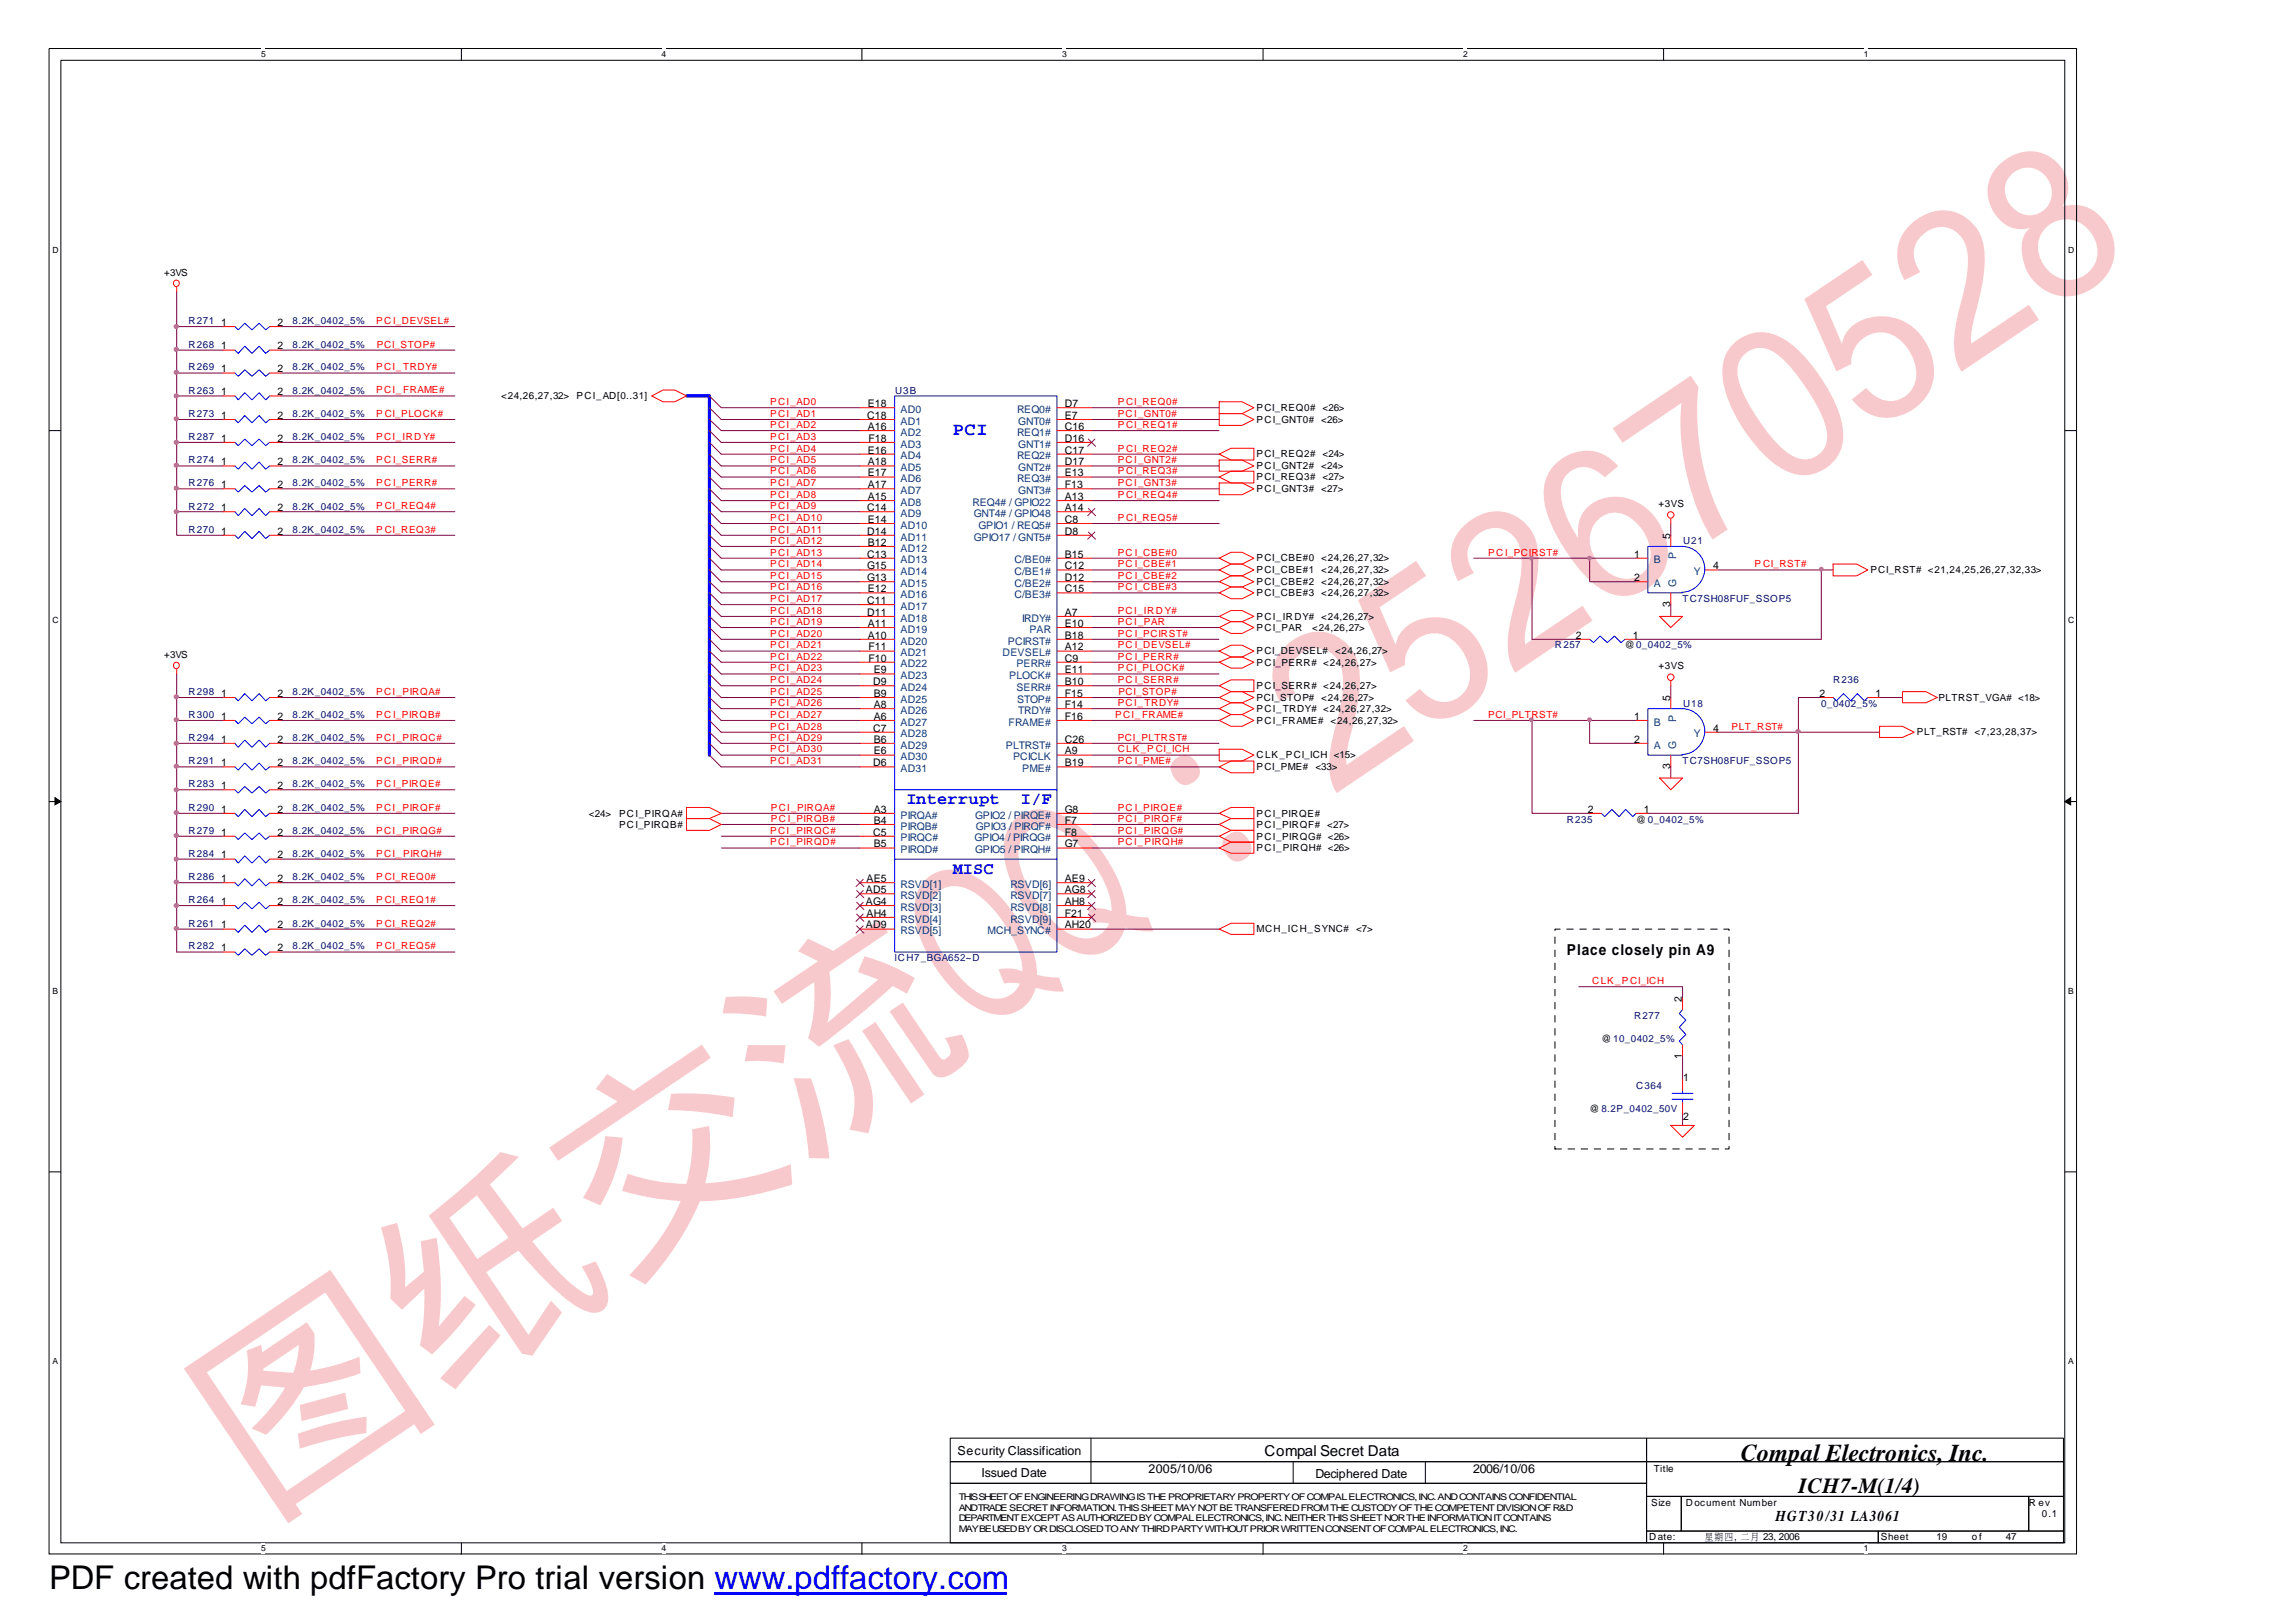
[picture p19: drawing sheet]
<svg xmlns="http://www.w3.org/2000/svg" width="297mm" height="210mm" viewBox="0 0 297 210" stroke-linecap="round" stroke-linejoin="round" font-family="sans-serif">
<defs><g id="words">
<text font-size="27.9" fill="#f7c9cc" x="33.8" y="196.5" transform="rotate(-34 33.8 196.5)">图纸交流QQ：252670528</text>
<text font-size="4.2" x="6.3" y="205.7">PDF created with pdfFactory Pro trial version www.pdffactory.com</text>
<text font-size="3.1" x="225.2" y="189.1">Compal Electronics, Inc.</text>
<text font-size="2.8" x="232.7" y="193.2">ICH7-M(1/4)</text>
<text font-size="2.4" fill="#00f" x="123.3" y="56.2">PCI</text>
<g font-size="2.2" fill="#00f">
<text x="117.3" y="104.1">Interrupt</text>
<text x="132.1" y="104.1">I/F</text>
<text x="123.3" y="113">MISC</text>
</g>
<g font-size="1.9">
<text x="202.7" y="123.5">Place closely pin A9</text>
<text x="163.6" y="188.4">Compal Secret Data</text>
<text x="229.7" y="196.9">HGT30/31 LA3061</text>
</g>
<g font-size="1.6">
<text x="123.9" y="188.2">Security Classification</text>
<text x="127" y="191.1">Issued Date</text>
<text x="148.6" y="190.7">2005/10/06</text>
<text x="170.2" y="191.3">Deciphered Date</text>
<text x="190.6" y="190.7">2006/10/06</text>
</g>
<g font-size="1.4">
<text x="28.6" y="45.2">1</text>
<text x="28.6" y="42.2">1</text>
<text x="35.9" y="45.2">2</text>
<text x="35.9" y="42.2">2</text>
<text x="28.6" y="48.2">1</text>
<text x="28.6" y="51.2">1</text>
<text x="35.9" y="48.2">2</text>
<text x="35.9" y="51.2">2</text>
<text x="112.3" y="52.7">E18</text>
<text x="137.8" y="52.7">D7</text>
<text x="28.6" y="57.2">1</text>
<text x="28.6" y="54.2">1</text>
<text x="35.9" y="57.2">2</text>
<text x="35.9" y="54.2">2</text>
<text x="112.2" y="54.2">C18</text>
<text x="112.3" y="55.6">A16</text>
<text x="112.3" y="58.7">E16</text>
<text x="112.4" y="57.2">F18</text>
<text x="137.8" y="55.6">C16</text>
<text x="137.8" y="58.7">C17</text>
<text x="137.8" y="54.2">E7</text>
<text x="137.8" y="57.2">D16</text>
<text x="28.6" y="60.2">1</text>
<text x="28.6" y="63.2">1</text>
<text x="35.9" y="60.2">2</text>
<text x="35.9" y="63.2">2</text>
<text x="112.3" y="60.2">A18</text>
<text x="112.3" y="61.7">E17</text>
<text x="112.3" y="63.2">A17</text>
<text x="112.3" y="64.7">A15</text>
<text x="137.8" y="61.7">E13</text>
<text x="137.8" y="60.2">D17</text>
<text x="137.8" y="63.2">F13</text>
<text x="137.8" y="64.7">A13</text>
<text x="28.6" y="66.1">1</text>
<text x="28.6" y="69.2">1</text>
<text x="35.9" y="66.1">2</text>
<text x="35.9" y="69.2">2</text>
<text x="112.2" y="66.1">C14</text>
<text x="112.2" y="69.2">D14</text>
<text x="112.3" y="67.7">E14</text>
<text x="112.3" y="70.6">B12</text>
<text x="137.8" y="69.2">D8</text>
<text x="137.8" y="66.1">A14</text>
<text x="137.8" y="67.7">C8</text>
<text x="216.1" y="69.7" transform="rotate(-90 216.1 69.7)">5</text>
<text x="112.2" y="72.2">C13</text>
<text x="112.2" y="73.7">G15</text>
<text x="112.2" y="75.2">G13</text>
<text x="112.3" y="76.6">E12</text>
<text x="137.8" y="72.2">B15</text>
<text x="137.8" y="73.7">C12</text>
<text x="137.8" y="75.2">D12</text>
<text x="137.8" y="76.6">C15</text>
<text x="211.4" y="72.2">1</text>
<text x="211.4" y="75.2">2</text>
<text x="221.7" y="73.7">4</text>
<text x="112.2" y="78.2">C11</text>
<text x="112.2" y="79.7">D11</text>
<text x="112.3" y="81.1">A11</text>
<text x="112.3" y="82.6">A10</text>
<text x="137.8" y="81.1">E10</text>
<text x="137.8" y="79.7">A7</text>
<text x="137.8" y="82.6">B18</text>
<text x="203.9" y="82.6">2</text>
<text x="211.2" y="82.6">1</text>
<text x="216.1" y="78.5" transform="rotate(-90 216.1 78.5)">3</text>
<text x="112.4" y="84.2">F11</text>
<text x="112.4" y="85.6">F10</text>
<text x="112.9" y="88.7">D9</text>
<text x="113" y="87.1">E9</text>
<text x="137.8" y="84.2">A12</text>
<text x="137.8" y="87.1">E11</text>
<text x="137.8" y="85.6">C9</text>
<text x="137.8" y="88.7">B10</text>
<text x="28.6" y="93.1">1</text>
<text x="28.6" y="90.2">1</text>
<text x="35.9" y="93.1">2</text>
<text x="35.9" y="90.2">2</text>
<text x="112.9" y="94.7">C7</text>
<text x="113" y="90.2">B9</text>
<text x="113" y="91.6">A8</text>
<text x="113" y="93.1">A6</text>
<text x="137.8" y="93.1">F16</text>
<text x="137.8" y="90.2">F15</text>
<text x="137.8" y="91.6">F14</text>
<text x="211.4" y="93.1">1</text>
<text x="216.1" y="90.7" transform="rotate(-90 216.1 90.7)">5</text>
<text x="221.7" y="94.7">4</text>
<text x="235.4" y="90.2">2</text>
<text x="242.7" y="90.2">1</text>
<text x="28.6" y="96.1">1</text>
<text x="28.6" y="99.2">1</text>
<text x="35.9" y="96.1">2</text>
<text x="35.9" y="99.2">2</text>
<text x="112.9" y="99.2">D6</text>
<text x="113" y="96.1">B6</text>
<text x="113" y="97.6">E6</text>
<text x="137.8" y="97.6">A9</text>
<text x="137.8" y="96.1">C26</text>
<text x="137.8" y="99.2">B19</text>
<text x="211.4" y="96.1">2</text>
<text x="216.1" y="99.5" transform="rotate(-90 216.1 99.5)">3</text>
<text x="28.6" y="102.1">1</text>
<text x="28.6" y="105.2">1</text>
<text x="35.9" y="102.1">2</text>
<text x="35.9" y="105.2">2</text>
<text x="113" y="105.2">A3</text>
<text x="113" y="106.6">B4</text>
<text x="137.8" y="106.6">F7</text>
<text x="137.8" y="105.2">G8</text>
<text x="205.4" y="105.2">2</text>
<text x="212.7" y="105.2">1</text>
<text x="28.6" y="111.1">1</text>
<text x="28.6" y="108.1">1</text>
<text x="35.9" y="111.1">2</text>
<text x="35.9" y="108.1">2</text>
<text x="112.9" y="108.1">C5</text>
<text x="113" y="109.7">B5</text>
<text x="137.8" y="108.1">F8</text>
<text x="137.8" y="109.7">G7</text>
<text x="28.6" y="114.1">1</text>
<text x="28.6" y="117.1">1</text>
<text x="35.9" y="114.1">2</text>
<text x="35.9" y="117.1">2</text>
<text x="112" y="115.6">AD5</text>
<text x="112" y="117.1">AG4</text>
<text x="112.1" y="118.6">AH4</text>
<text x="112.1" y="114.1">AE5</text>
<text x="137.8" y="114.1">AE9</text>
<text x="137.8" y="115.6">AG8</text>
<text x="137.8" y="117.1">AH8</text>
<text x="137.8" y="118.6">F21</text>
<text x="28.6" y="120.2">1</text>
<text x="28.6" y="123.1">1</text>
<text x="35.9" y="120.2">2</text>
<text x="35.9" y="123.1">2</text>
<text x="112" y="120.2">AD9</text>
<text x="137.8" y="120.2">AH20</text>
<text x="217.6" y="129.6" transform="rotate(-90 217.6 129.6)">2</text>
<text x="217.6" y="137" transform="rotate(-90 217.6 137)">1</text>
<text x="217.8" y="139.9">1</text>
<text x="217.8" y="145">2</text>
</g>
<g font-size="1.4" fill="#004080">
<text x="116.5" y="53.4">AD0</text>
<text x="131.6" y="53.4">REQ0#</text>
<text x="116.5" y="55">AD1</text>
<text x="116.5" y="56.4">AD2</text>
<text x="116.5" y="57.9">AD3</text>
<text x="116.5" y="59.5">AD4</text>
<text x="131.6" y="56.4">REQ1#</text>
<text x="131.6" y="59.5">REQ2#</text>
<text x="131.7" y="55">GNT0#</text>
<text x="131.7" y="57.9">GNT1#</text>
<text x="116.5" y="61">AD5</text>
<text x="116.5" y="62.4">AD6</text>
<text x="116.5" y="63.9">AD7</text>
<text x="116.5" y="65.5">AD8</text>
<text x="125.8" y="65.5">REQ4# / GPIO22</text>
<text x="131.6" y="62.4">REQ3#</text>
<text x="131.7" y="61">GNT2#</text>
<text x="131.7" y="63.9">GNT3#</text>
<text x="116.5" y="66.9">AD9</text>
<text x="116.5" y="68.4">AD10</text>
<text x="116.5" y="69.9">AD11</text>
<text x="116.5" y="71.4">AD12</text>
<text x="126" y="69.9">GPIO17 / GNT5#</text>
<text x="126" y="66.9">GNT4# / GPIO48</text>
<text x="126.6" y="68.4">GPIO1 / REQ5#</text>
<text x="116.5" y="72.9">AD13</text>
<text x="116.5" y="74.4">AD14</text>
<text x="116.5" y="76">AD15</text>
<text x="116.5" y="77.4">AD16</text>
<text x="131.2" y="72.9">C/BE0#</text>
<text x="131.2" y="74.4">C/BE1#</text>
<text x="131.2" y="76">C/BE2#</text>
<text x="131.2" y="77.4">C/BE3#</text>
<text x="214" y="72.9">B</text>
<text x="214" y="76">A</text>
<text x="216.8" y="76" transform="rotate(-90 216.8 76)">G</text>
<text x="216.8" y="72.4" transform="rotate(-90 216.8 72.4)">P</text>
<text x="219.1" y="74.4">Y</text>
<text x="116.5" y="78.9">AD17</text>
<text x="116.5" y="80.4">AD18</text>
<text x="116.5" y="81.9">AD19</text>
<text x="116.5" y="83.4">AD20</text>
<text x="130.4" y="83.4">PCIRST#</text>
<text x="132.2" y="80.4">IRDY#</text>
<text x="133.2" y="81.9">PAR</text>
<text x="116.5" y="84.9">AD21</text>
<text x="116.5" y="86.4">AD22</text>
<text x="116.5" y="87.9">AD23</text>
<text x="116.5" y="89.4">AD24</text>
<text x="129.7" y="84.9">DEVSEL#</text>
<text x="130.6" y="87.9">PLOCK#</text>
<text x="131.5" y="86.4">PERR#</text>
<text x="131.5" y="89.4">SERR#</text>
<text x="116.5" y="90.9">AD25</text>
<text x="116.5" y="92.4">AD26</text>
<text x="116.5" y="93.9">AD27</text>
<text x="116.5" y="95.4">AD28</text>
<text x="130.5" y="93.9">FRAME#</text>
<text x="131.6" y="90.9">STOP#</text>
<text x="131.7" y="92.4">TRDY#</text>
<text x="214" y="93.9">B</text>
<text x="216.8" y="93.4" transform="rotate(-90 216.8 93.4)">P</text>
<text x="219.1" y="95.4">Y</text>
<text x="116.5" y="96.9">AD29</text>
<text x="116.5" y="98.4">AD30</text>
<text x="116.5" y="99.9">AD31</text>
<text x="130.1" y="96.9">PLTRST#</text>
<text x="131.1" y="98.4">PCICLK</text>
<text x="132.2" y="99.9">PME#</text>
<text x="214" y="96.9">A</text>
<text x="216.8" y="97" transform="rotate(-90 216.8 97)">G</text>
<text x="116.5" y="105.9">PIRQA#</text>
<text x="116.5" y="107.4">PIRQB#</text>
<text x="126.2" y="105.9">GPIO2 / PIRQE#</text>
<text x="126.2" y="107.4">GPIO3 / PIRQF#</text>
<text x="116.5" y="108.9">PIRQC#</text>
<text x="116.5" y="110.4">PIRQD#</text>
<text x="126.1" y="108.9">GPIO4 / PIRQG#</text>
<text x="126.2" y="110.4">GPIO5 / PIRQH#</text>
<text x="116.5" y="119.4">RSVD[4]</text>
<text x="116.5" y="116.3">RSVD[2]</text>
<text x="116.5" y="117.9">RSVD[3]</text>
<text x="116.5" y="114.9">RSVD[1]</text>
<text x="130.7" y="114.9">RSVD[6]</text>
<text x="130.7" y="116.3">RSVD[7]</text>
<text x="130.7" y="117.9">RSVD[8]</text>
<text x="130.7" y="119.4">RSVD[9]</text>
<text x="116.5" y="120.9">RSVD[5]</text>
<text x="127.8" y="120.9">MCH_SYNC#</text>
</g>
<g font-size="1.3">
<text x="21.3" y="35.7">+3VS</text>
<text x="64.9" y="51.6">&lt;24,26,27,32&gt;</text>
<text x="74.6" y="51.6">PCI_AD[0..31]</text>
<text x="162.6" y="53.2">PCI_REQ0#</text>
<text x="171.1" y="53.2">&lt;26&gt;</text>
<text x="162.6" y="59.2">PCI_REQ2#</text>
<text x="162.6" y="54.7">PCI_GNT0#</text>
<text x="170.9" y="54.7">&lt;26&gt;</text>
<text x="171.1" y="59.2">&lt;24&gt;</text>
<text x="162.6" y="60.7">PCI_GNT2#</text>
<text x="162.6" y="63.7">PCI_GNT3#</text>
<text x="162.6" y="62.2">PCI_REQ3#</text>
<text x="170.9" y="60.7">&lt;24&gt;</text>
<text x="170.9" y="63.7">&lt;27&gt;</text>
<text x="171.1" y="62.2">&lt;27&gt;</text>
<text x="214.5" y="65.6">+3VS</text>
<text x="162.6" y="72.7">PCI_CBE#0</text>
<text x="162.6" y="74.2">PCI_CBE#1</text>
<text x="162.6" y="75.7">PCI_CBE#2</text>
<text x="162.6" y="77.1">PCI_CBE#3</text>
<text x="170.9" y="72.7">&lt;24,26,27,32&gt;</text>
<text x="170.9" y="74.2">&lt;24,26,27,32&gt;</text>
<text x="170.9" y="75.7">&lt;24,26,27,32&gt;</text>
<text x="170.9" y="77.1">&lt;24,26,27,32&gt;</text>
<text x="242" y="74.2">PCI_RST# &lt;21,24,25,26,27,32,33&gt;</text>
<text x="162.6" y="80.2">PCI_IRDY#</text>
<text x="162.6" y="81.6">PCI_PAR</text>
<text x="169.8" y="81.6">&lt;24,26,27&gt;</text>
<text x="170.9" y="80.2">&lt;24,26,27&gt;</text>
<text x="210.2" y="83.9">@0_0402_5%</text>
<text x="21.3" y="85.1">+3VS</text>
<text x="162.6" y="84.7">PCI_DEVSEL#</text>
<text x="162.6" y="86.2">PCI_PERR# &lt;24,26,27&gt;</text>
<text x="162.6" y="89.2">PCI_SERR# &lt;24,26,27&gt;</text>
<text x="172.7" y="84.7">&lt;24,26,27&gt;</text>
<text x="214.5" y="86.6">+3VS</text>
<text x="162.6" y="90.7">PCI_STOP#</text>
<text x="162.6" y="92.1">PCI_TRDY# &lt;24,26,27,32&gt;</text>
<text x="162.6" y="93.7">PCI_FRAME#</text>
<text x="170.9" y="90.7">&lt;24,26,27&gt;</text>
<text x="172.1" y="93.7">&lt;24,26,27,32&gt;</text>
<text x="248" y="95.2">PLT_RST#</text>
<text x="250.8" y="90.7">PLTRST_VGA# &lt;18&gt;</text>
<text x="255.4" y="95.2">&lt;7,23,28,37&gt;</text>
<text x="162.6" y="98.1">CLK_PCI_ICH &lt;15&gt;</text>
<text x="162.6" y="99.7">PCI_PME#</text>
<text x="170.2" y="99.7">&lt;33&gt;</text>
<text x="76.2" y="105.7">&lt;24&gt;</text>
<text x="80.1" y="105.7">PCI_PIRQA#</text>
<text x="80.1" y="107.1">PCI_PIRQB#</text>
<text x="162.6" y="105.7">PCI_PIRQE#</text>
<text x="162.6" y="107.1">PCI_PIRQF#</text>
<text x="171.7" y="107.1">&lt;27&gt;</text>
<text x="211.7" y="106.4">@ 0_0402_5%</text>
<text x="162.6" y="108.6">PCI_PIRQG# &lt;26&gt;</text>
<text x="162.6" y="110.2">PCI_PIRQH# &lt;26&gt;</text>
<text x="162.6" y="120.7">MCH_ICH_SYNC#</text>
<text x="175.4" y="120.7">&lt;7&gt;</text>
<text x="207.2" y="134.9">@ 10_0402_5%</text>
<text x="205.7" y="143.9">@ 8.2P_0402_50V</text>
<text x="214" y="190.4">Title</text>
<text x="213.6" y="194.8">Size</text>
<text x="218.1" y="194.8">Document Number</text>
<text x="262.5" y="194.8">R ev</text>
<text x="264.2" y="196.4">0.1</text>
<text x="213.4" y="199.3">Date:</text>
<text x="220.6" y="199.3">星, 二,</text>
<text x="221.8" y="199.3">期</text>
<text x="223.1" y="199.3">四月 2006</text>
<text x="228.1" y="199.3">23</text>
<text x="243.3" y="199.3">Sheet</text>
<text x="250.5" y="199.3">19</text>
<text x="255.1" y="199.3">o f</text>
<text x="259.5" y="199.3">47</text>
</g>
<g font-size="1.3" fill="#000080">
<text x="24.4" y="41.9">R271</text>
<text x="37.8" y="41.9">8.2K_0402_5%</text>
<text x="24.4" y="45">R268</text>
<text x="24.4" y="47.9">R269</text>
<text x="37.8" y="45">8.2K_0402_5%</text>
<text x="37.8" y="47.9">8.2K_0402_5%</text>
<text x="24.4" y="53.9">R273</text>
<text x="24.4" y="51">R263</text>
<text x="37.8" y="53.9">8.2K_0402_5%</text>
<text x="37.8" y="51">8.2K_0402_5%</text>
<text x="115.8" y="51">U3B</text>
<text x="24.4" y="56.9">R287</text>
<text x="24.4" y="60">R274</text>
<text x="37.8" y="56.9">8.2K_0402_5%</text>
<text x="37.8" y="60">8.2K_0402_5%</text>
<text x="24.4" y="66">R272</text>
<text x="24.4" y="62.9">R276</text>
<text x="37.8" y="66">8.2K_0402_5%</text>
<text x="37.8" y="62.9">8.2K_0402_5%</text>
<text x="24.4" y="68.9">R270</text>
<text x="37.8" y="68.9">8.2K_0402_5%</text>
<text x="217.8" y="70.5">U21</text>
<text x="217.7" y="77.9">TC7SH08FUF_SSOP5</text>
<text x="201.2" y="83.9">R257</text>
<text x="24.4" y="89.9">R298</text>
<text x="37.8" y="89.9">8.2K_0402_5%</text>
<text x="237.2" y="88.4">R236</text>
<text x="24.4" y="95.9">R294</text>
<text x="24.4" y="92.9">R300</text>
<text x="37.8" y="95.9">8.2K_0402_5%</text>
<text x="37.8" y="92.9">8.2K_0402_5%</text>
<text x="217.8" y="91.5">U18</text>
<text x="235.6" y="91.5">0_0402_5%</text>
<text x="24.4" y="101.9">R283</text>
<text x="24.4" y="98.9">R291</text>
<text x="37.8" y="101.9">8.2K_0402_5%</text>
<text x="37.8" y="98.9">8.2K_0402_5%</text>
<text x="217.7" y="98.9">TC7SH08FUF_SSOP5</text>
<text x="24.4" y="104.9">R290</text>
<text x="24.4" y="107.9">R279</text>
<text x="37.8" y="104.9">8.2K_0402_5%</text>
<text x="37.8" y="107.9">8.2K_0402_5%</text>
<text x="202.7" y="106.4">R235</text>
<text x="24.4" y="113.9">R286</text>
<text x="24.4" y="110.9">R284</text>
<text x="37.8" y="113.9">8.2K_0402_5%</text>
<text x="37.8" y="110.9">8.2K_0402_5%</text>
<text x="24.4" y="119.9">R261</text>
<text x="24.4" y="116.9">R264</text>
<text x="37.8" y="119.9">8.2K_0402_5%</text>
<text x="37.8" y="116.9">8.2K_0402_5%</text>
<text x="24.4" y="122.9">R282</text>
<text x="37.8" y="122.9">8.2K_0402_5%</text>
<text x="115.7" y="124.4">ICH7_BGA652~D</text>
<text x="211.4" y="131.8">R277</text>
<text x="211.7" y="140.9">C364</text>
</g>
<g font-size="1.3" fill="#f00">
<text x="48.7" y="41.9">PC I_DEVSEL#</text>
<text x="48.7" y="47.9">PCI_ TRDY#</text>
<text x="48.8" y="45">PCI_STOP#</text>
<text x="48.7" y="50.9">PCI_ FRAME#</text>
<text x="48.7" y="53.9">P CI_PLOCK#</text>
<text x="99.7" y="52.4">PCI_AD0</text>
<text x="99.7" y="53.9">PCI_AD1</text>
<text x="144.6" y="52.4">P CI_REQ0#</text>
<text x="144.6" y="53.9">PCI_GNT0#</text>
<text x="48.7" y="56.9">PCI_IRD Y#</text>
<text x="48.7" y="60">PC I_SERR#</text>
<text x="99.7" y="55.4">PCI_AD2</text>
<text x="99.7" y="56.9">PCI_AD3</text>
<text x="99.7" y="58.4">PCI_AD4</text>
<text x="99.7" y="60">PCI_AD5</text>
<text x="144.6" y="58.4">P CI_REQ2#</text>
<text x="144.6" y="55.4">P CI_REQ1#</text>
<text x="144.6" y="60">PCI_GNT2#</text>
<text x="48.7" y="62.9">PC I_PERR#</text>
<text x="48.7" y="65.9">P CI_REQ4#</text>
<text x="99.7" y="62.9">PCI_AD7</text>
<text x="99.7" y="61.4">PCI_AD6</text>
<text x="99.7" y="64.4">PCI_AD8</text>
<text x="99.7" y="65.9">PCI_AD9</text>
<text x="144.6" y="61.4">P CI_REQ3#</text>
<text x="144.6" y="64.4">P CI_REQ4#</text>
<text x="144.6" y="62.9">PCI_GNT3#</text>
<text x="48.7" y="68.9">P CI_REQ3#</text>
<text x="99.7" y="68.9">PCI_AD11</text>
<text x="99.7" y="67.4">PCI_AD10</text>
<text x="99.7" y="71.9">PCI_AD13</text>
<text x="99.7" y="70.4">PCI_AD12</text>
<text x="144.6" y="71.9">PC I_CBE#0</text>
<text x="144.6" y="67.4">P CI_REQ5#</text>
<text x="192.5" y="71.9">PC I_PCIRST#</text>
<text x="99.7" y="73.4">PCI_AD14</text>
<text x="99.7" y="74.9">PCI_AD15</text>
<text x="99.7" y="76.4">PCI_AD16</text>
<text x="99.7" y="77.9">PCI_AD17</text>
<text x="144.6" y="73.4">PC I_CBE#1</text>
<text x="144.6" y="76.4">PC I_CBE#3</text>
<text x="144.6" y="74.9">PC I_CBE#2</text>
<text x="227" y="73.4">P CI_RST#</text>
<text x="99.7" y="80.9">PCI_AD19</text>
<text x="99.7" y="79.4">PCI_AD18</text>
<text x="99.7" y="83.9">PCI_AD21</text>
<text x="99.7" y="82.4">PCI_AD20</text>
<text x="144.6" y="83.9">PC I_DEVSEL#</text>
<text x="144.6" y="82.4">PC I_PCIRST#</text>
<text x="144.6" y="79.4">PCI_IRD Y#</text>
<text x="144.6" y="80.9">PCI_PAR</text>
<text x="48.7" y="89.9">PCI_PIRQA#</text>
<text x="99.7" y="85.4">PCI_AD22</text>
<text x="99.7" y="86.9">PCI_AD23</text>
<text x="99.7" y="89.9">PCI_AD25</text>
<text x="99.7" y="88.4">PCI_AD24</text>
<text x="144.6" y="88.4">PC I_SERR#</text>
<text x="144.6" y="85.4">PC I_PERR#</text>
<text x="144.6" y="86.9">P CI_PLOCK#</text>
<text x="144.7" y="89.9">PCI_STOP#</text>
<text x="48.7" y="95.9">PCI_PIRQC#</text>
<text x="48.7" y="92.9">PC I_PIRQB#</text>
<text x="99.7" y="94.4">PCI_AD28</text>
<text x="99.7" y="95.9">PCI_AD29</text>
<text x="99.7" y="91.4">PCI_AD26</text>
<text x="99.7" y="92.9">PCI_AD27</text>
<text x="144.3" y="92.9">PCI_ FRAME#</text>
<text x="144.6" y="91.4">PCI_ TRDY#</text>
<text x="144.6" y="95.9">PCI_PLTRST#</text>
<text x="192.5" y="92.9">PCI_PLTRST#</text>
<text x="224" y="94.4">PLT_RST#</text>
<text x="48.7" y="98.9">PCI_PIRQD#</text>
<text x="48.7" y="101.9">PC I_PIRQE#</text>
<text x="99.7" y="98.9">PCI_AD31</text>
<text x="99.7" y="97.4">PCI_AD30</text>
<text x="144.6" y="97.4">CLK_P CI_ICH</text>
<text x="144.6" y="98.9">PC I_PME#</text>
<text x="48.7" y="107.9">PCI_PIRQG#</text>
<text x="48.7" y="104.9">PCI_PIRQF#</text>
<text x="99.7" y="107.9">PCI_PIRQC#</text>
<text x="99.7" y="106.4">PC I_PIRQB#</text>
<text x="99.7" y="104.9">PCI_PIRQA#</text>
<text x="144.6" y="107.9">PCI_PIRQG#</text>
<text x="144.6" y="106.4">PCI_PIRQF#</text>
<text x="144.6" y="104.9">PC I_PIRQE#</text>
<text x="48.7" y="110.8">PCI_ PIRQH#</text>
<text x="48.7" y="113.9">P CI_REQ0#</text>
<text x="99.7" y="109.4">PCI_PIRQD#</text>
<text x="144.6" y="109.4">PCI_ PIRQH#</text>
<text x="48.7" y="119.9">P CI_REQ2#</text>
<text x="48.7" y="116.9">P CI_REQ1#</text>
<text x="48.7" y="122.9">P CI_REQ5#</text>
<text x="206" y="127.4">CLK_P CI_ICH</text>
</g>
<g font-size="1.2">
<text x="124" y="194.2">THISSHEETOFENGINEERINGDRAWINGISTHEPROPRIETARYPROPERTYOFCOMPALELECTRONICS, INC.ANDCONTAINSCONFIDENTIAL</text>
<text x="124" y="195.5">ANDTRADESECRETINFORMATION.THISSHEETMAYNOTBETRANSFEREDFROMTHECUSTODYOFTHECOMPETENTDIVISIONOFR&amp;D</text>
<text x="124" y="196.9">DEPARTMENTEXCEPTASAUTHORIZEDBYCOMPALELECTRONICS, INC.NEITHERTHISSHEETNORTHEINFORMATIONITCONTAINS</text>
<text x="124" y="198.2">MAYBEUSEDBYORDISCLOSEDTOANYTHIRDPARTYWITHOUTPRIORWRITTENCONSENTOFCOMPALELECTRONICS, INC.</text>
</g>
<g font-size="1.1">
<text x="33.8" y="7.4">5</text>
<text x="85.6" y="7.4">4</text>
<text x="137.4" y="7.4">3</text>
<text x="189.3" y="7.4">2</text>
<text x="241.1" y="7.4">1</text>
<text x="6.8" y="32.7">D</text>
<text x="267.5" y="32.7">D</text>
<text x="6.8" y="80.6">C</text>
<text x="267.5" y="80.6">C</text>
<text x="6.8" y="128.6">B</text>
<text x="267.5" y="128.6">B</text>
<text x="6.8" y="176.5">A</text>
<text x="267.5" y="176.5">A</text>
<text x="33.8" y="200.8">5</text>
<text x="85.6" y="200.8">4</text>
<text x="137.4" y="200.8">3</text>
<text x="189.3" y="200.8">2</text>
<text x="241.1" y="200.8">1</text>
</g>
</g></defs>
<path d="M6.3 6.3h262.3v194.8h-262.3zM7.9 7.8h259.2v191.9h-259.2z" fill="none" stroke="#000" stroke-width=".13"/>
<g fill="#fff">
<path d="M33.8 6.3h.5v1.3h-.5z"/>
<path d="M33.8 199.7h.5v1.3h-.5z"/>
</g>
<path d="M59.7 6.3v1.5M59.7 199.7v1.5" fill="none" stroke="#000" stroke-width=".13"/>
<g fill="#fff">
<path d="M85.6 6.3h.5v1.3h-.5z"/>
<path d="M85.6 199.7h.5v1.3h-.5z"/>
</g>
<path d="M111.5 6.3v1.5M111.5 199.7v1.5" fill="none" stroke="#000" stroke-width=".13"/>
<g fill="#fff">
<path d="M137.4 6.3h.5v1.3h-.5z"/>
<path d="M137.4 199.7h.5v1.3h-.5z"/>
</g>
<path d="M163.4 6.3v1.5M163.4 199.7v1.5" fill="none" stroke="#000" stroke-width=".13"/>
<g fill="#fff">
<path d="M189.3 6.3h.5v1.3h-.5z"/>
<path d="M189.3 199.7h.5v1.3h-.5z"/>
</g>
<path d="M215.2 6.3v1.5M215.2 199.7v1.5" fill="none" stroke="#000" stroke-width=".13"/>
<g fill="#fff">
<path d="M241.1 6.3h.5v1.3h-.5z"/>
<path d="M241.1 199.7h.5v1.3h-.5z"/>
<path d="M6.8 31.6h.6v1.3h-.6z"/>
<path d="M267.5 31.6h.6v1.3h-.6z"/>
<path d="M6.8 79.5h.6v1.4h-.6z"/>
<path d="M267.5 79.5h.6v1.4h-.6z"/>
</g>
<path d="M6.3 55.7h1.6M267.1 55.7h1.5" fill="none" stroke="#000" stroke-width=".13"/>
<g fill="#fff">
<path d="M6.8 127.5h.6v1.4h-.6z"/>
<path d="M267.5 127.5h.6v1.4h-.6z"/>
</g>
<path d="M6.3 103.7h1.6M267.1 103.7h1.5" fill="none" stroke="#000" stroke-width=".13"/>
<path d="M7.1 103.2l.8 .5-.8 .5zM267.1 103.7l.8-.5v1z" fill="#000" stroke="#000" stroke-width=".13"/>
<g fill="#fff">
<path d="M6.8 175.4h.7v1.4h-.7z"/>
<path d="M267.5 175.4h.7v1.4h-.7z"/>
</g>
<g fill="none" stroke="#000" stroke-width=".13">
<path d="M6.3 151.7h1.6M267.1 151.7h1.5M122.9 186.1h90.1v3.1h-90.1zM122.9 189.2h90.1v2.8h-90.1zM122.9 192h90.1v7.7h-90.1zM141.1 186.1v5.9M167.3 189.2v2.8M184.4 189.2v2.8M213 186.1h54v3.1h-54zM213 189.2h54v4.4h-54zM213 193.6h4.5v4.5h-4.5zM213 198.1h30v1.6h-30z"/>
<path d="M217.5 193.6h45v4.5h-45zM243 198.1h24v1.6h-24zM262.5 193.6h4.5v4.5h-4.5z"/>
</g>
<g fill="none" stroke="#800040" stroke-width=".13">
<path d="M22.9 37.8v13.4M22.9 48.3h6M22.9 42.3h6M22.9 45.3h6M22.9 51.2v6M22.9 54.3h6M22.9 57.2h6M22.9 51.2h6M22.9 57.2v6.1M36.3 54.3h22.5M36.3 57.2h22.5M36.3 48.3h22.5"/>
<path d="M36.3 42.3h22.5M36.3 45.3h22.5M36.3 51.2h22.5M91.8 57.2l1.5 1.6h18M91.8 54.3l1.5 1.4h18M91.8 51.2l1.5 1.6h18M91.8 52.8l1.5 1.5h18M91.8 55.7l1.5 1.5h18M91.8 58.8l1.5 1.5h18M141.2 58.8h16.5M141.2 55.7h16.5M141.2 52.8h16.5"/>
<path d="M141.2 54.3h16.5M22.9 63.3v2.9h6M22.9 66.2v3.1h6M22.9 60.3h6M22.9 63.3h6M36.3 60.3h22.5M36.3 63.3h22.5M36.3 66.2h22.5M36.3 69.3h22.5M91.8 70.7l1.5 1.5h18M91.8 72.2l1.5 1.6h18M91.8 75.3l1.5 1.4h18"/>
<path d="M91.8 78.2l1.5 1.6h18M91.8 73.8l1.5 1.5h18M91.8 79.8l1.5 1.4h18M91.8 61.7l1.5 1.6h18M91.8 60.3l1.5 1.4h18M91.8 63.3l1.5 1.5h18M91.8 64.8l1.5 1.4h18M91.8 67.7l1.5 1.6h18M91.8 66.2l1.5 1.5h18M91.8 69.3l1.5 1.4h18M91.8 76.7l1.5 1.5h18M141.2 72.2h16.5"/>
<path d="M141.2 73.8h16.5M141.2 76.7h16.5M141.2 79.8h16.5M141.2 75.3h16.5M141.2 60.3h16.5M141.2 63.3h16.5M141.2 61.7h16.5M141.2 64.8h16.5M141.2 67.7h16.5M190.7 72.2h21M198.2 72.2v10.5h6M205.7 72.2v3.1h6"/>
<path d="M216.2 67.7v1.6M216.2 78.2v1.6M222.2 73.8h15M235.6 73.8v8.9h-23.9M22.9 90.3h6M22.9 93.2h6M22.9 96.2h6M22.9 99.2h6M22.9 87.2v18.1M36.3 90.3h22.5M36.3 93.2h22.5M36.3 96.2h22.5"/>
<path d="M36.3 99.2h22.5M91.8 87.2l1.5 1.5h18M91.8 82.7l1.5 1.6h18M91.8 81.2l1.5 1.5h18M91.8 84.3l1.5 1.4h18M91.8 88.7l1.5 1.6h18M91.8 91.7l1.5 1.5h18M91.8 85.7l1.5 1.5h18M91.8 90.3l1.5 1.4h18M91.8 94.8l1.5 1.4h18M91.8 96.2l1.5 1.5h18M91.8 93.2l1.5 1.6h18"/>
<path d="M91.8 97.7l1.5 1.5h18M141.2 88.7h16.5M141.2 84.3h16.5M141.2 82.7h16.5M141.2 85.7h16.5M141.2 90.3h16.5M141.2 93.2h16.5M141.2 87.2h16.5M141.2 81.2h16.5M141.2 91.7h16.5M141.2 96.2h16.5M141.2 97.7h16.5"/>
<path d="M141.2 99.2h16.5M190.7 93.2h21M198.2 93.2v12.1h7.5M205.7 93.2v3h6M216.2 88.7v1.6M216.2 99.2v1.5M222.2 94.8h21M235.6 90.3h-2.9v15h-19.5M243.2 90.3h2.9M22.9 105.3v2.9h6M22.9 105.3h6M22.9 111.2h6"/>
<path d="M22.9 102.2h6M22.9 114.2h6M22.9 108.2v15h6M22.9 117.2h6M36.3 108.2h22.5M36.3 105.3h22.5M36.3 111.2h22.5M36.3 102.2h22.5M36.3 114.2h22.5M36.3 117.2h22.5M93.3 108.2h18M93.3 106.7h18"/>
<path d="M93.3 105.3h18M93.3 109.7h18M141.2 108.2h16.5M141.2 106.7h16.5M141.2 105.3h16.5M141.2 109.7h16.5M22.9 120.2h6M36.3 120.2h22.5M36.3 123.2h22.5M141.2 120.2h16.5M204.2 127.7h13.5v1.5M217.7 136.7v3"/>
<path d="M217.7 144.2v1.4"/>
</g>
<path d="M88.8 51.2h3v46.5" fill="none" stroke="#00f" stroke-width=".42"/>
<g fill="none" stroke="#f00" stroke-width=".13">
<path d="M22.9 37.2v.6M28.9 57.2h1.5M28.9 45.3h1.5M28.9 42.3h1.5M28.9 54.3h1.5M28.9 48.3h1.5M28.9 51.2h1.5M34.9 57.2h1.4M34.9 45.3h1.4M34.9 42.3h1.4M34.9 54.3h1.4M34.9 48.3h1.4"/>
<path d="M34.9 51.2h1.4M84.3 51.2l1.5-.7h1.5l1.5 .7-1.5 .8h-1.5zM111.3 57.2h4.4M111.3 54.3h4.4M111.3 52.8h4.4M111.3 55.7h4.4M111.3 58.8h4.4M136.7 57.2h4.5M136.7 54.3h4.5M136.7 52.8h4.5M136.7 55.7h4.5M136.7 58.8h4.5"/>
<path d="M157.7 59.5h3l1.5 .8-1.5 .7h-3zM157.7 58.8l1.6-.8h2.9v1.5h-2.9zM157.7 52h3l1.5 .8-1.5 .7h-3zM157.7 53.5h3l1.5 .8-1.5 .7h-3zM28.9 66.2h1.5M28.9 60.3h1.5M28.9 69.3h1.5M28.9 63.3h1.5M34.9 66.2h1.4M34.9 60.3h1.4M34.9 69.3h1.4M34.9 63.3h1.4"/>
<path d="M111.3 66.2h4.4M111.3 60.3h4.4M111.3 69.3h4.4M111.3 72.2h4.4M111.3 73.8h4.4M111.3 75.3h4.4M111.3 76.7h4.4M111.3 79.8h4.4M111.3 61.7h4.4M111.3 63.3h4.4M111.3 64.8h4.4M111.3 67.7h4.4"/>
<path d="M111.3 70.7h4.4M111.3 78.2h4.4M136.7 66.2h4.5M136.7 60.3h4.5M136.7 69.3h4.5M136.7 72.2h4.5M136.7 73.8h4.5M136.7 75.3h4.5M136.7 76.7h4.5M136.7 79.8h4.5M136.7 61.7h4.5M136.7 63.3h4.5"/>
<path d="M136.7 64.8h4.5M136.7 67.7h4.5M157.7 72.2l1.6-.7h1.4l1.5 .7-1.5 .8h-1.4zM157.7 73.8l1.6-.8h1.4l1.5 .8-1.5 .7h-1.4zM157.7 75.3l1.6-.8h1.4l1.5 .8-1.5 .7h-1.4zM157.7 76.7l1.6-.7h1.4l1.5 .7-1.5 .8h-1.4zM157.7 79.8l1.6-.8h1.4l1.5 .8-1.5 .6h-1.4zM157.7 62.5h3l1.5 .8-1.5 .7h-3zM157.7 61.7l1.6-.7h2.9v1.5h-2.9zM211.7 72.2h1.5M211.7 75.3h1.5M214.7 79.8h3l-1.5 1.4z"/>
<path d="M216.2 67.2v.5M216.2 69.3v1.4M216.2 76.7v1.5M220.6 73.8h1.6M237.2 73h3l1.4 .8-1.4 .7h-3zM22.9 86.6v.6M28.9 90.3h1.5M28.9 93.2h1.5M28.9 96.2h1.5M28.9 99.2h1.5M34.9 90.3h1.4M34.9 93.2h1.4"/>
<path d="M34.9 96.2h1.4M34.9 99.2h1.4M111.3 90.3h4.4M111.3 93.2h4.4M111.3 96.2h4.4M111.3 94.8h4.4M111.3 99.2h4.4M111.3 91.7h4.4M111.3 81.2h4.4M111.3 82.7h4.4M111.3 84.3h4.4M111.3 85.7h4.4"/>
<path d="M111.3 87.2h4.4M111.3 88.7h4.4M111.3 97.7h4.4M136.7 90.3h4.5M136.7 93.2h4.5M136.7 96.2h4.5M136.7 99.2h4.5M136.7 91.7h4.5M136.7 81.2h4.5M136.7 82.7h4.5M136.7 84.3h4.5M136.7 85.7h4.5"/>
<path d="M136.7 87.2h4.5M136.7 88.7h4.5M136.7 97.7h4.5M157.7 81.2l1.6-.8h1.4l1.5 .8-1.5 .8h-1.4zM157.7 84.3l1.6-.8h1.4l1.5 .8-1.5 .7h-1.4zM157.7 85.7l1.6-.7h1.4l1.5 .7-1.5 .8h-1.4zM157.7 90.3l1.6-.8h1.4l1.5 .8-1.5 .6h-1.4zM157.7 91.7l1.6-.8h1.4l1.5 .8-1.5 .8h-1.4zM157.7 93.2l1.6-.7h1.4l1.5 .7-1.5 .8h-1.4zM157.7 97h3l1.5 .7-1.5 .8h-3zM157.7 88.7l1.6-.7h2.9v1.5h-2.9zM157.7 99.2l1.6-.7h2.9v1.5h-2.9z"/>
<path d="M204.2 82.7h1.5M210.2 82.7h1.5M211.7 93.2h1.5M211.7 96.2h1.5M216.2 88.2v.5M216.2 90.3v1.4M216.2 97.7v1.5M220.6 94.8h1.6M235.6 90.3h1.6M241.6 90.3h1.6M243.2 94h2.9l1.6 .8-1.6 .6h-2.9zM246.1 89.5h3.1l1.4 .8-1.4 .6h-3.1z"/>
<path d="M28.9 102.2h1.5M28.9 114.2h1.5M28.9 111.2h1.5M28.9 105.3h1.5M28.9 108.2h1.5M28.9 117.2h1.5M34.9 102.2h1.4M34.9 114.2h1.4M34.9 111.2h1.4M34.9 105.3h1.4M34.9 108.2h1.4M34.9 117.2h1.4"/>
<path d="M88.8 104.5h3l1.5 .8-1.5 .6h-3zM88.8 105.9h3l1.5 .8-1.5 .8h-3zM111.3 114.2h4.4M111.3 105.3h4.4M111.3 106.7h4.4M111.3 108.2h4.4M111.3 109.7h4.4M111.3 118.7h4.4M111.3 115.7h4.4M111.3 117.2h4.4M136.7 114.2h4.5M136.7 105.3h4.5"/>
<path d="M136.7 106.7h4.5M136.7 108.2h4.5M136.7 109.7h4.5M136.7 118.7h4.5M136.7 115.7h4.5M136.7 117.2h4.5M157.7 105.3l1.6-.8h2.9v1.4h-2.9zM157.7 106.7l1.6-.8h2.9v1.6h-2.9zM157.7 108.2l1.6-.7h2.9v1.5h-2.9zM157.7 109.7l1.6-.7h2.9v1.4h-2.9zM205.7 105.3h1.5M211.7 105.3h1.5"/>
<path d="M214.7 100.7h3l-1.5 1.5zM28.9 120.2h1.5M28.9 123.2h1.5M34.9 120.2h1.4M34.9 123.2h1.4M111.3 120.2h4.4M136.7 120.2h4.5M157.7 120.2l1.6-.7h2.9v1.4h-2.9zM217.7 129.2v1.5M217.7 135.2v1.5M217.7 139.7v1.5M216.2 145.6h3l-1.5 1.6z"/>
<path d="M217.7 142.7v1.5"/>
<circle cx="22.8" cy="36.7" r=".4"/>
<circle cx="216.2" cy="66.6" r=".42"/>
<circle cx="22.8" cy="86.1" r=".4"/>
<circle cx="216.2" cy="87.6" r=".42"/>
</g>
<path d="M201.2 120.2h22.5v28.5h-22.5z" fill="none" stroke="#000" stroke-width=".13" stroke-dasharray=".8"/>
<g fill="none" stroke="#00f" stroke-width=".13">
<path d="M30.4 57.2l.4 .5 .9-.9 .9 .9 .9-.9 .9 .9 .5-.5M30.4 45.3l.4 .4 .9-.9 .9 .9 .9-.9 .9 .9 .5-.4M30.4 42.3l.4 .4 .9-.9 .9 .9 .9-.9 .9 .9 .5-.4M30.4 54.3l.4 .4 .9-.9 .9 .9 .9-.9 .9 .9 .5-.4M30.4 48.3l.4 .4 .9-.8 .9 .8 .9-.8 .9 .8 .5-.4M30.4 51.2l.4 .5 .9-.9 .9 .9 .9-.9 .9 .9 .5-.5M115.7 51.2h21v72h-21zM30.4 66.2l.4 .5 .9-.9 .9 .9 .9-.9 .9 .9 .5-.5M30.4 60.3l.4 .4 .9-.9 .9 .9 .9-.9 .9 .9 .5-.4M30.4 69.3l.4 .4 .9-.9 .9 .9 .9-.9 .9 .9 .5-.4M30.4 63.3l.4 .4 .9-.9 .9 .9 .9-.9 .9 .9 .5-.4M217.6 70.7a2.96 2.96 0 0 1 3 3 2.96 2.96 0 0 1-3 2.9"/>
<path d="M217.7 70.7h-4.5v6h4.5M30.4 96.2l.4 .5 .9-.9 .9 .9 .9-.9 .9 .9 .5-.5M30.4 93.2l.4 .5 .9-.9 .9 .9 .9-.9 .9 .9 .5-.5M30.4 99.2l.4 .5 .9-1 .9 1 .9-1 .9 1 .5-.5M30.4 90.3l.4 .4 .9-.9 .9 .9 .9-.9 .9 .9 .5-.4M205.7 82.7l.5 .5 .8-.9 .9 .9 1-.9 .8 .9 .5-.5M217.6 91.7a2.96 2.96 0 0 1 3 3 2.96 2.96 0 0 1-3 2.9M217.7 91.7h-4.5v6h4.5M237.2 90.3l.4 .4 .9-.9 .9 .9 .9-.9 .9 .9 .4-.4M30.4 102.2l.4 .4 .9-.8 .9 .8 .9-.8 .9 .8 .5-.4M30.4 114.2l.4 .5 .9-1 .9 1 .9-1 .9 1 .5-.5M30.4 111.2l.4 .5 .9-.9 .9 .9 .9-.9 .9 .9 .5-.5"/>
<path d="M30.4 117.2l.4 .4 .9-.8 .9 .8 .9-.8 .9 .8 .5-.4M30.4 105.3l.4 .4 .9-1 .9 1 .9-1 .9 1 .5-.4M30.4 108.2l.4 .4 .9-.8 .9 .8 .9-.8 .9 .8 .5-.4M115.7 102.2h21M115.7 111.2h21M207.2 105.3l.4 .4 .9-1 1 1 .8-1 .9 1 .5-.4M30.4 120.2l.4 .5 .9-1 .9 1 .9-1 .9 1 .5-.5M30.4 123.2l.4 .4 .9-.8 .9 .8 .9-.8 .9 .8 .5-.4M217.7 130.7l-.4 .5 .8 .8-.8 .9 .8 1-.8 .8 .4 .5M216.3 142.3h2.7M216.3 141.5h2.7M217.7 141.2v.3"/>
<path d="M217.7 142.3v.4"/>
</g>
<g fill="none" stroke="#804000" stroke-width=".13">
<path d="M140.8 56.8l.9 1M141.6 56.8l-.9 1M140.8 68.8l.9 1M140.8 65.8l.9 .9M141.6 68.8l-.9 1M141.6 65.8l-.9 .9M110.8 118.3l1 .9M110.8 119.8l1 .9M110.8 115.2l1 1M110.8 116.8l1 .9M110.8 113.8l1 .9M111.7 118.3l-1 .9"/>
<path d="M111.7 119.8l-1 .9M111.7 115.2l-1 1M111.7 116.8l-1 .9M111.7 113.8l-1 .9M140.8 113.8l.9 .9M140.8 115.2l.9 1M140.8 116.8l.9 .9M140.8 118.3l.9 .9M141.6 113.8l-.9 .9M141.6 115.2l-.9 1M141.6 116.8l-.9 .9M141.6 118.3l-.9 .9"/>
</g>
<g fill="#f0f" stroke="#f0f" stroke-width=".13">
<path d="M22.6 42a.29 .29 0 0 1 .4 .1 .29 .29 0 0 1 .1 .3l-.3 .1-.2-.1-.1-.1z" fill-rule="evenodd"/>
<path d="M22.6 96a.29 .29 0 0 1 .4 0 .29 .29 0 0 1 .1 .3l-.3 .1h-.2l-.1-.2z" fill-rule="evenodd"/>
<path d="M22.6 98.9a.29 .29 0 0 1 .4 0 .29 .29 0 0 1 .1 .4l-.3 .1-.2-.1-.1-.1z" fill-rule="evenodd"/>
<path d="M22.6 102a.29 .29 0 0 1 .4 0 .29 .29 0 0 1 .1 .3l-.3 .2-.2-.1-.1-.2z" fill-rule="evenodd"/>
<path d="M22.6 111a.29 .29 0 0 1 .4 0 .29 .29 0 0 1 .1 .3l-.3 .1-.2-.1-.1-.1z" fill-rule="evenodd"/>
<path d="M22.6 90a.29 .29 0 0 1 .4 0 .29 .29 0 0 1 .1 .3l-.3 .1-.2-.1-.1-.1z" fill-rule="evenodd"/>
<path d="M22.6 107.9a.29 .29 0 0 1 .4 0 .29 .29 0 0 1 .1 .3l-.3 .2-.2-.1-.1-.2z" fill-rule="evenodd"/>
<path d="M22.6 119.9a.29 .29 0 0 1 .4 0 .29 .29 0 0 1 .1 .4l-.3 .1-.2-.1-.1-.1z" fill-rule="evenodd"/>
<path d="M22.6 45a.29 .29 0 0 1 .4 0 .29 .29 0 0 1 .1 .3l-.3 .2-.2-.1-.1-.2z" fill-rule="evenodd"/>
<path d="M22.6 48a.29 .29 0 0 1 .4 0 .29 .29 0 0 1 .1 .3l-.3 .1-.2-.1-.1-.1z" fill-rule="evenodd"/>
<path d="M22.6 51a.29 .29 0 0 1 .4 0 .29 .29 0 0 1 .1 .3l-.3 .2-.2-.1-.1-.2z" fill-rule="evenodd"/>
<path d="M22.6 62.9a.29 .29 0 0 1 .4 .1 .29 .29 0 0 1 .1 .3l-.3 .1-.2-.1-.1-.1z" fill-rule="evenodd"/>
<path d="M22.6 66a.29 .29 0 0 1 .4 0 .29 .29 0 0 1 .1 .3l-.3 .2-.2-.1-.1-.2z" fill-rule="evenodd"/>
<path d="M198 72h.3l.1 .2-.3 .3-.2-.1v-.2z" fill-rule="evenodd"/>
<path d="M235.5 73.4l.3 .1 .1 .2-.3 .2-.2-.1v-.1z" fill-rule="evenodd"/>
<path d="M198 92.9l.3 .1 .1 .1-.3 .3-.2-.1v-.2z" fill-rule="evenodd"/>
<path d="M22.6 113.9a.29 .29 0 0 1 .4 0 .29 .29 0 0 1 .1 .3l-.3 .2-.2-.1-.1-.2z" fill-rule="evenodd"/>
<path d="M22.6 92.9a.29 .29 0 0 1 .4 0 .29 .29 0 0 1 .1 .4l-.3 .1-.2-.1-.1-.2z" fill-rule="evenodd"/>
<path d="M22.6 104.9a.29 .29 0 0 1 .4 .1 .29 .29 0 0 1 .1 .3l-.3 .1-.2-.1-.1-.1z" fill-rule="evenodd"/>
<path d="M22.6 117a.29 .29 0 0 1 .4 0 .29 .29 0 0 1 .1 .3l-.3 .1h-.2l-.1-.2z" fill-rule="evenodd"/>
<path d="M205.5 72h.3l.1 .2-.2 .3-.2-.1-.1-.2z" fill-rule="evenodd"/>
<path d="M205.5 92.9l.3 .1 .1 .1-.2 .3-.2-.1-.1-.2z" fill-rule="evenodd"/>
<path d="M22.6 54a.29 .29 0 0 1 .4 0 .29 .29 0 0 1 .1 .3l-.3 .2-.2-.1-.1-.2z" fill-rule="evenodd"/>
<path d="M22.6 57a.29 .29 0 0 1 .4 0 .29 .29 0 0 1 .1 .4l-.3 .1-.2-.1-.1-.2z" fill-rule="evenodd"/>
<path d="M22.6 60a.29 .29 0 0 1 .4 0 .29 .29 0 0 1 .1 .3l-.3 .2-.2-.1-.1-.2z" fill-rule="evenodd"/>
<path d="M232.4 94.4a.29 .29 0 0 1 .4 .1 .29 .29 0 0 1 .1 .3l-.3 .1-.2-.1-.1-.1z" fill-rule="evenodd"/>
</g>
<path d="M92.5 206.3h37.8" fill="none" stroke="#00f" stroke-width=".34"/>
<use href="#words"/>
</svg>
